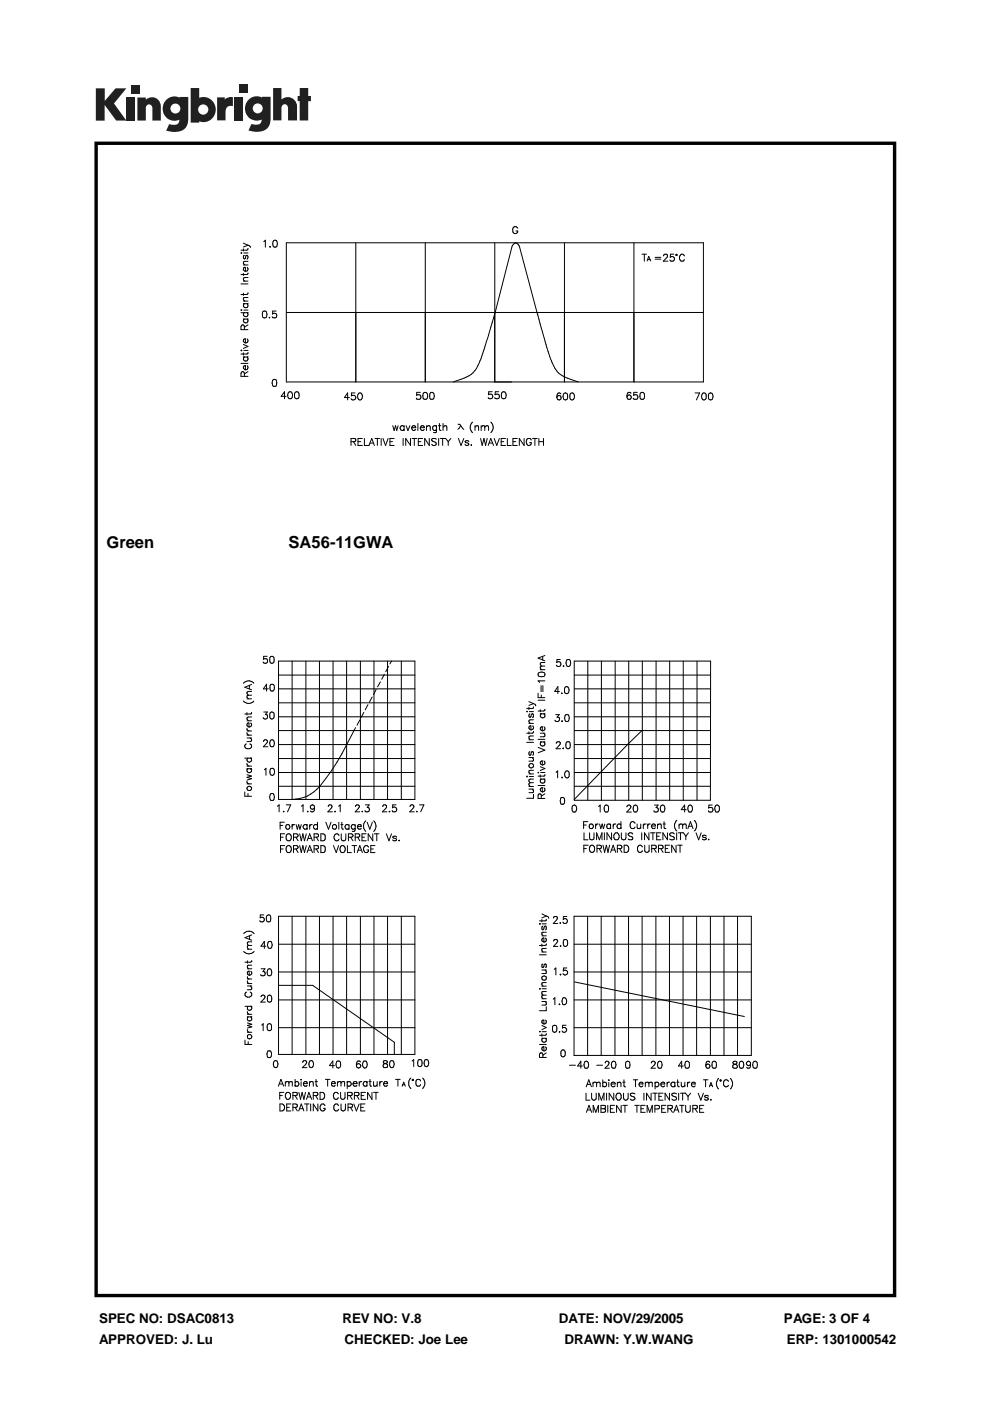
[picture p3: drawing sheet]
<svg xmlns="http://www.w3.org/2000/svg" width="210mm" height="297mm" viewBox="0 0 210 297" stroke-linecap="round" stroke-linejoin="round" font-family="sans-serif">
<defs><g id="words">
<g font-size="3.5">
<text x="22.6" y="116.1">Green</text>
<text x="61.2" y="116.1">SA56-11GWA</text>
</g>
<g font-size="2.8">
<text x="21" y="280.5">SPEC NO: DSAC0813</text>
<text x="72.6" y="280.5">REV NO: V.8</text>
<text x="118.5" y="280.5">DATE: NOV/29/2005</text>
<text x="166.2" y="280.5">PAGE: 3 OF 4</text>
<text x="21" y="285">APPROVED: J. Lu</text>
<text x="73" y="285">CHECKED: Joe Lee</text>
<text x="119.7" y="285">DRAWN: Y.W.WANG</text>
<text x="166.8" y="285">ERP: 1301000542</text>
</g>
</g></defs>
<path d="M20 30v245h170v-245zM20.7 30.7h168.6v243.6h-168.6z" fill="#010101"/>
<g fill="#231f20">
<path d="M20.3 18.7h1.9v2.7l2.3-2.7h2.3l-2.6 3.2 2.6 3.7h-2.2l-2.4-3.3v3.3h-1.9z"/>
<path d="M26.8 20.7h1.8v4.9h-1.8z"/>
<path d="M49.7 20.7h1.8v4.9h-1.8z"/>
<path d="M27.7 18h1.8v1.8h-1.8z"/>
<path d="M50.6 17.9h1.8v1.8h-1.8z"/>
<path d="M29.1 20.7h1.8v.4a1.9 1.9 0 0 1 2.2-.3 1.9 1.9 0 0 1 1 2v2.8h-1.8v-2.7a.7 .7 0 0 0-.7-.8 .7 .7 0 0 0-.7 .8v2.7h-1.8z"/>
<path d="M46 20.6h1.7v.5a2.02 2.02 0 0 1 1.7-.5v1.9h-.2a1.12 1.12 0 0 0-1.4 1.3v1.7h-1.8z"/>
<path d="M57.9 18.7h1.8v2.4a1.98 1.98 0 0 1 2.2-.3 1.98 1.98 0 0 1 1.1 2v2.7h-1.9v-2.6a.7 .7 0 0 0-.7-.8 .7 .7 0 0 0-.7 .8v2.6h-1.8z"/>
<path d="M63.5 18.7h1.8v1.6h.6v1.1h-.6v4.1h-1.8v-4.1h-.4v-1.1h.4z"/>
<path d="M40.4 18.7v7.3h1.8v-.3a2.63 2.63 0 0 0 3.5-2.5 2.63 2.63 0 0 0-3.5-2.5v-2zM42 23.2a1.1 1.1 0 0 1 2.2 0 1.1 1.1 0 0 1-2.2 0z"/>
<path d="M35.4 21a2.56 2.56 0 0 0-.6 3.3 2.56 2.56 0 0 0 3.2 1.1 1.09 1.09 0 0 1-1.5 1.1l-.6-.2-.7 1.4a5.3 5.3 0 0 0 3.7-.2 2.69 2.69 0 0 0 1-2.4v-4.5h-1.8v.1l-.8-.2a2.44 2.44 0 0 0-1.9 .5zM36.1 23a1.06 1.06 0 0 1 2.1 0 1.06 1.06 0 0 1-2.1 0z"/>
<path d="M52.9 21a2.56 2.56 0 0 0-.6 3.3 2.56 2.56 0 0 0 3.2 1 1.09 1.09 0 0 1-1.5 1.1l-.7-.1-.6 1.4a5.3 5.3 0 0 0 3.7-.3 2.69 2.69 0 0 0 1-2.3v-4.6h-1.9v.2l-.8-.3a2.44 2.44 0 0 0-1.8 .6zM53.6 23a1.06 1.06 0 0 1 2.1 0 1.06 1.06 0 0 1-2.1 0z"/>
</g>
<g fill="#fff">
<path d="M20 276.8h173v13.2h-173z"/>
<path d="M46.5 45.9h108.9v52.6h-108.9z"/>
</g>
<g fill="none" stroke="#000" stroke-width=".21">
<path d="M51.1 53.6h.2zM51.6 52.7v.5M51.6 58v.4M51.6 59.6h1M51.6 51.6l1 .4M51.6 56.2h1M51.7 53.6h.9M51.7 56.7h.3v.8a.44 .44 0 0 1-.4-.3 .44 .44 0 0 1 .1-.5zM51.8 54.1l-.2 .3 .1 .4h.3l.2-.6 .2-.1 .2 .3-.2 .5M52.4 56.7l.2 .2a.46 .46 0 0 1-.6 .6M52.6 52.7l-.3 .3h-1.2M52.6 57.9l-.3 .3h-1.2"/>
<path d="M52.6 55.4l-.9 .1-.1 .3 .3 .4M52.6 58.8l-.9 .1-.1 .4 .3 .3M52.6 52l-1 .4M52.6 52l.3 .1 .2 .4M55.9 51.2l.4-.3v1.5M57.2 52.3h.1zM58 51a.43 .43 0 0 1 .7 .2v1a.44 .44 0 0 1-.4 .2 .44 .44 0 0 1-.4-.2l-.1-.6zM60.7 51.5h88.4v29.5h-88.4zM75.4 51.5v29.5M90.2 51.5v29.5M104.9 51.5v29.5M109.8 48.4a.61 .61 0 0 0-.9-.3 .61 .61 0 0 0-.2 .9 .53 .53 0 0 0 .5 .6 .53 .53 0 0 0 .6-.6h-.4"/>
<path d="M119.7 51.5v29.5M134.4 51.5v29.5M136.1 53.9h1M136.6 53.9v1.5M137.2 55.3l.3-.9 .5 .9M137.3 55h.5M138.9 54.9h1.2M138.9 54.6h1.2M140.7 54.3l.3-.4 .5 .2v.4l-.9 .9h1M142.9 53.9h-.7l-.1 .7a.51 .51 0 0 1 .8 0 .51 .51 0 0 1-.1 .7 .51 .51 0 0 1-.8-.2M143.4 53.9l.2 .2-.2 .1-.1-.1zM145.1 54.3a.54 .54 0 0 0-.6-.4 .54 .54 0 0 0-.4 .6v.3a.55 .55 0 0 0 .4 .6 .55 .55 0 0 0 .6-.4"/>
<path d="M51.1 77h1.5M51.1 74.3h.2zM51.1 66.3h1.5M51.1 65.7h.2zM51.1 60.2h1.5M51.6 62.1v.6M51.6 74.8v.5M51.6 75.7h1M51.6 73l1 .4-1 .5M51.6 64.4h1M51.6 63.8h1M51.7 74.3h.9"/>
<path d="M51.7 65.7h.9M51.7 77.6l.3-.1v.9l-.4-.4zM51.7 71.9l.3-.1v.9l-.4-.4zM51.8 79.8l-.1-.8-.3-.2-.3 .4v.6h1.5M51.8 69.9l-.1-.9-.3-.1-.3 .4v.6h1.5M51.8 64.4a.48 .48 0 0 0 0 .7 .48 .48 0 0 0 .7 0 .48 .48 0 0 0-.1-.7M51.8 66.3a.48 .48 0 0 0 0 .7 .48 .48 0 0 0 .7 0 .48 .48 0 0 0-.1-.7M51.8 75.7a.48 .48 0 0 0 0 .7 .48 .48 0 0 0 .7 0 .48 .48 0 0 0-.1-.7M51.8 67.6l-.1 .2M52.4 77.5l.2 .5-.2 .3-.4 .1M52.4 67.6l.2 .3a.47 .47 0 0 1-.6 .6 .47 .47 0 0 1-.3-.7M52.4 71.8l.2 .5-.2 .3-.4 .1"/>
<path d="M52.6 78.8l-.8 .5M52.6 62.1l-.3 .3h-1.2M52.6 74.7l-.1 .3-.2 .1h-1.2M52.6 63.1h-.9l-.1 .4 .3 .3M52.6 68.9l-.8 .5M52.6 67.6h-1l.1 .2M55.8 66h.6l.1 .2 .1 .6-.2 .6h-.6l-.1-.3zM57.1 67.4h.1zM58.5 66h-.7v.6a.51 .51 0 0 1 .8 0 .51 .51 0 0 1-.2 .8 .51 .51 0 0 1-.7-.3M60.7 66.3h88.4M114 66.5l1.9 7.1a15.6 15.6 0 0 0 2.5 5.4l1.3 .9 2.9 1.1M114 66.8l-4-14.8a.69 .69 0 0 0-.7-.5 .69 .69 0 0 0-.6 .5l-3.7 14.3-2.3 7.7a14.1 14.1 0 0 1-2.4 5l-1.4 .9-2.8 1.1"/>
<path d="M57.9 80.5a.48 .48 0 0 1 .7 .2l.1 .4a.61 .61 0 0 1-.6 .8 .93 .93 0 0 1-.2-1.4zM60.7 84h-1.1l.7-.9v1.4M61.3 83.1a.43 .43 0 0 1 .6 .3v.9l-.1 .2h-.5a1.02 1.02 0 0 1 0-1.4zM62.7 83.1a.48 .48 0 0 1 .7 .3v.9l-.2 .2h-.5l-.3-.6 .1-.5zM74.1 84.3h-1.1l.7-1v1.5M74.4 93.6h.9l.1-.4-.1-.2h-.9v1.4M74.9 93.6l.5 .8M75.3 83.3h-.8v.6a.53 .53 0 0 1 .8 0 .53 .53 0 0 1-.1 .8 .53 .53 0 0 1-.8-.2M75.9 93.6h.6M76 83.4a.47 .47 0 0 1 .8 .2v.3a.66 .66 0 0 1-.6 .9 .93 .93 0 0 1-.2-1.4zM76.8 93h-.9v1.4h.9M77.3 93v1.4h.9l.6-1.4 .6 1.4"/>
<path d="M78.4 93.9h.8M79.5 93h1M80 93v1.4M80.8 93v1.4M81.2 93l.5 1.4 .6-1.4M82.7 93.6h.5M83.3 90.3l.3 1 .3-1 .2 1 .3-1M83.6 93h-.9v1.4h.9M85.5 93v1.4M85.7 90.5a.48 .48 0 0 0-.7-.1 .48 .48 0 0 0-.1 .6 .48 .48 0 0 0 .6 .2M85.7 90.3v1l-.2-.1M85.7 91l-.2 .2"/>
<path d="M86.1 90.3l.4 1 .4-1M87 93v1.4l-1-1.4v1.4M87.3 90.7l.3 .6 .5-.3M87.4 93h.9M87.4 90.5l.4-.2 .3 .4h-.8zM87.8 93v1.4M88.6 89.8v1.5M88.7 93.6h.5M89.1 83.2h-.7l-.1 .6a.53 .53 0 0 1 .8 0 .53 .53 0 0 1-.1 .8 .53 .53 0 0 1-.7-.2M89.1 90.7l.1 .3a.4 .4 0 0 0 .4 .3 .4 .4 0 0 0 .4-.3M89.2 90.5a.4 .4 0 0 1 .5-.2 .4 .4 0 0 1 .3 .4h-.9zM89.6 93h-.9v1.4h.9"/>
<path d="M89.9 83.3a.48 .48 0 0 1 .7 .2 .7 .7 0 0 1 .1 .8 .7 .7 0 0 1-.8 .3l-.2-.6v-.5zM90.4 90.6l.4-.3h.3l.1 1M90.4 90.3v1M91 93v1.4l-1-1.4v1.4M91.3 83.3a.47 .47 0 0 1 .7 .2 .7 .7 0 0 1 .1 .8 .7 .7 0 0 1-.8 .3l-.2-.6zM92.5 93.1l-.4-.1-.6 .1 .2 .4 .7 .4 .1 .3a.58 .58 0 0 1-1 0M92.5 90.5a.45 .45 0 0 0-.6-.1 .45 .45 0 0 0 0 .7 .45 .45 0 0 0 .6-.1M92.5 90.3v1.3l-.6 .1M93 90.3h.5M93 93v1.4M93.2 89.8v1.2l.3 .3M93.3 93h1.2l.5 .6"/>
<path d="M93.9 93v1.4M93.9 90.6l.4-.3h.4v1M93.9 89.8v1.5M95 93.6v.8M95.6 93l-.6 .6M97.1 90a.89 .89 0 0 1 .9 .8l.3 .3M97.2 93l.5 1.4 .6-1.4M97.7 90.3l-.6 .7M99.4 93.6l-.3-.2-.5 .2 .8 .6a.44 .44 0 0 1-.4 .3 .44 .44 0 0 1-.4-.3M99.9 94.4h.1zM100.2 89.5a1.48 1.48 0 0 0 0 2.2M100.7 90.6l.3-.3h.4l.1 1"/>
<path d="M100.7 90.3v1M101.9 93l.3 1.4 .4-1.4 .4 1.4 .3-1.4M102 90.6l.4-.3h.2l.2 .3M102 90.3v1M102.8 90.6l.3-.3h.4l.1 1M102.8 90.6v.7M103.5 94.4l.6-1.4 .5 1.4M103.7 93.9h.7M104.1 89.5a1.48 1.48 0 0 1 0 2.2M104.4 83.1h-.8l-.1 .6a.53 .53 0 0 1 .8 0 .53 .53 0 0 1 0 .7 .53 .53 0 0 1-.8-.1M104.8 93l.5 1.4 .6-1.4M105.7 83.1h-.7l-.1 .6a.53 .53 0 0 1 .8 0 .53 .53 0 0 1 0 .7 .53 .53 0 0 1-.8-.1"/>
<path d="M106.3 93.6h.5M106.5 83.1a.48 .48 0 0 1 .7 .3 .7 .7 0 0 1 .1 .8 .7 .7 0 0 1-.8 .3l-.2-.6v-.5zM107.2 93h-.9v1.4h.9M107.6 93v1.4h.8M108.8 93.6h.5M109.7 93h-.9v1.4h.9M111.1 93v1.4l-1-1.4v1.4M112.6 93.3a.55 .55 0 0 0-.6-.3 .55 .55 0 0 0-.4 .5v.4a.53 .53 0 0 0 .5 .6 .53 .53 0 0 0 .5-.6h-.3M112.9 93h1M113.4 93v1.4M114.3 93.6h.9M114.3 93v1.4"/>
<path d="M115.2 93v1.4M118.9 83.5l-.1-.1a.43 .43 0 0 0-.6 .2l-.1 .7M119.6 83.4a.48 .48 0 0 1 .7 .2l.1 .3a.62 .62 0 0 1-.6 .9 .9 .9 0 0 1-.2-1.4zM121 83.4a.47 .47 0 0 1 .7 .2l.1 .3a.67 .67 0 0 1-.6 .9 .98 .98 0 0 1-.2-1.4zM133.8 83.4a.41 .41 0 0 0-.7-.1l-.2 .9M135.1 83.2h-.7l-.1 .6a.54 .54 0 0 1 .8 0 .54 .54 0 0 1-.1 .8 .54 .54 0 0 1-.8-.2M135.9 83.3a.48 .48 0 0 1 .7 .2v.9l-.2 .2h-.5l-.2-.6v-.5zM147.4 83.3h.9l-.6 1.5M149 83.4a.48 .48 0 0 1 .7 .2v.3a.61 .61 0 0 1-.5 .9 .93 .93 0 0 1-.2-1.4zM150.4 83.4a.48 .48 0 0 1 .7 .2l.1 .3a.67 .67 0 0 1-.6 .9 .98 .98 0 0 1-.2-1.4z"/>
<circle cx="118.5" cy="84.3" r=".46"/>
<circle cx="133.4" cy="84.2" r=".47"/>
</g>
<path d="M46 137h119.9v102.8h-119.9z" fill="#fff"/>
<g fill="none" stroke="#000" stroke-width=".21">
<path d="M56.6 139.1h-.7l-.1 .7a.5 .5 0 0 1 .8-.1 .5 .5 0 0 1-.1 .8 .5 .5 0 0 1-.7-.2M57.4 139.2a.5 .5 0 0 1 .7 .2v.4a.61 .61 0 0 1-.5 .8 1.03 1.03 0 0 1-.2-1.4zM115.1 139.2v.7M115.5 139l-1.4 .5 1.4 .6M118.8 139.8h-.7l-.1 .7a.51 .51 0 0 1 .8 0 .51 .51 0 0 1-.1 .7 .51 .51 0 0 1-.8-.2M120.2 139.9l.4-.1a.8 .8 0 0 1 .4 .8 .8 .8 0 0 1-.6 .7 .97 .97 0 0 1-.2-1.4zM51.6 148.6a1.44 1.44 0 0 0 2.2 0M51.6 144.9a1.44 1.44 0 0 1 2.2 0M52.2 157.7a.52 .52 0 0 0-.3 .6 .52 .52 0 0 0 .6 .4 .6 .6 0 0 0 .7-.1 .6 .6 0 0 0-.1-.8l-.1-.1M52.4 151.1v.5M52.4 154.4l.1 .4 .3 .2M52.4 155.3l.1 .4 .3 .2"/>
<path d="M52.4 156.5h.9M52.4 155.9h.9M52.4 155h.9M52.4 152.8h.9M52.4 148.2h.9M52.5 153.3h.3v.8l-.4-.3zM52.7 147.4l-.3 .2v.2l.3 .4M52.7 147.4h.6M52.9 145.3v.7M53 156.5l.3 .3v.3l-.9 .1M53.1 153.3l.2 .5-.5 .3M53.3 151v.3l-1.4 .1"/>
<path d="M53.3 146.6l-.8 .1-.1 .3 .3 .4M53.3 152l-.8 .1-.1 .3 .3 .4M53.3 145.1l-1.4 .6 1.4 .6M55.9 157.2l.3-.4h.2l.3 .3-.2 .5-.7 .7h1M55.9 151h.8l-.4 .5a.48 .48 0 0 1 .3 .8 .48 .48 0 0 1-.8-.2M56.9 146h-1.1l.7-.9v1.4M57.4 151a.5 .5 0 0 1 .7 .2v.4a.61 .61 0 0 1-.5 .8 1.03 1.03 0 0 1-.2-1.4zM57.4 156.9a.43 .43 0 0 1 .7 .2l.1 .4a.67 .67 0 0 1-.6 .8 .93 .93 0 0 1-.2-1.4zM57.4 145.1h.6l.2 .6a.6 .6 0 0 1-.6 .8 .97 .97 0 0 1-.2-1.4zM59.1 140.2h28.9v29.3h-28.9zM59.1 157.9h28.9M59.1 154.9h28.9"/>
<path d="M59.1 152h28.9M59.1 149h28.9M59.1 146h28.9M59.1 143.1h28.9M61.9 140.2v29.3a8.2 8.2 0 0 0 7.1-4.4 58 58 0 0 0 6.4-10.8M64.9 140.2v29.3M67.7 140.2v29.3M70.6 140.2v29.3M73.5 140.2v29.3M76.3 152.7l-.6 1.1M76.4 140.2v29.3M77.1 151l-.5 1.1"/>
<path d="M78 149.4l-.6 1.1M78.9 147.8l-.6 1.1M79.3 140.2v29.3M79.8 146.2l-.6 1.1M80.6 144.6l-.5 1M81.5 143l-.6 1M82.2 140.2v29.3M82.4 141.3l-.6 1.1M83 140.2l-.3 .6M85.1 140.2v29.3M111.7 150.9h.1zM111.7 157.4h1.4"/>
<path d="M112.1 156.8h1M112.1 149.9v.6M112.1 155.2v.4M112.1 148.8l1 .4M112.1 153.4h1M112.2 154l.4-.1v.8l-.2-.1a.41 .41 0 0 1-.2-.6zM112.2 150.9h.9M112.4 159.4a.43 .43 0 0 0 0 .7h.1l.2-.7h.2l.2 .2-.2 .5M112.4 151.3l-.2 .1a.44 .44 0 0 0 .2 .7l.5-.8 .2 .3-.2 .5M112.9 153.9l.2 .5-.2 .2-.3 .1M113.1 155.1l-.2 .3h-1.2M113.1 156l-.9 .1-.1 .4 .3 .3"/>
<path d="M113.1 149.9l-.1 .3h-.1h-1.2M113.1 152.6l-.9 .1-.1 .3 .3 .4M113.1 149.2l-1 .4M113.1 149.2l.3 .1 .2 .3M114.1 147v.9h1.4M114.1 158.5l1.4 .5-1.4 .6M114.1 156.8h1.4M114.1 148.5h1.4M114.1 142.7l.6-.2a.61 .61 0 0 1 .8 .5v.3l-.6 .2a.61 .61 0 0 1-.8-.6zM114.6 150.5v.4M114.6 157.3h.9M114.6 155.4h.9"/>
<path d="M114.6 151.3h.9M114.6 142h.9M114.6 154.2l.4-.1v.8h-.2a.41 .41 0 0 1-.2-.7zM114.7 145.4v1.2M114.8 147.4v.5M114.8 151.3a.47 .47 0 0 0-.1 .7 .47 .47 0 0 0 .7 0 .47 .47 0 0 0-.1-.7M114.8 157.3a.47 .47 0 0 0-.1 .7 .47 .47 0 0 0 .7 0 .47 .47 0 0 0-.1-.7M114.9 141.2l-.3 .2v.4l.3 .2M114.9 141.2h.6M115.1 145.4v1.2M115.3 155.4l.2 .4v.4h-.9M115.3 154.1l.2 .3a.45 .45 0 0 1-.5 .5"/>
<path d="M115.5 144.4h-1.4l.3 .3M115.5 150.4v.3h-.2h-1.2M115.5 140.5h-.9v.4l.3 .3M117.8 151.5h.8l-.5 .6a.49 .49 0 0 1 .5 .4 .49 .49 0 0 1-.4 .5 .49 .49 0 0 1-.6-.3M117.9 157.6l.3-.3 .5 .1v.4l-.8 .9h1M118.6 146.6h-1l.7-1v1.5M119 147h.2zM119.1 152.9h.2zM119.4 158.6v.1zM119.5 141.1v.2zM119.8 145.7a.47 .47 0 0 1 .8 .2 .72 .72 0 0 1 .1 .7 .72 .72 0 0 1-.6 .5l-.4-.3v-.6zM119.9 151.6l.4-.1a.8 .8 0 0 1 .4 .8 .8 .8 0 0 1-.6 .7 .97 .97 0 0 1-.2-1.4z"/>
<path d="M120.2 157.3h.5l.2 .6a.61 .61 0 0 1-.5 .8 1.01 1.01 0 0 1-.2-1.4zM121.8 140.2h28.9l-.1 29.5h-28.8zM121.8 157.9h28.8M121.8 154.9h28.8M121.8 152h28.8M121.8 149h28.8M121.8 146h28.8M121.8 143.1h28.8M124.6 140.2v29.5M127.5 140.2v29.5M130.4 140.2v29.5M133.3 140.2v29.5"/>
<path d="M136.1 154.9l-14.3 14.6M136.2 140.2v29.5M139.1 140.2v29.5M142 140.2v29.5M144.9 140.2v29.5M147.8 140.2v29.5M51.9 167.9v.9h1.4M51.9 160.7h1.4M52.4 161.8l.1 .4 .3 .2M52.4 165.7a.45 .45 0 0 0 .4 .5M52.4 164.3l.9 .2-.9 .3 .9 .3-.9 .3M52.4 163h.9"/>
<path d="M52.4 162.4h.9M52.4 166.2h.9M52.6 160.7a.47 .47 0 0 0-.1 .7 .47 .47 0 0 0 .7 0 .47 .47 0 0 0-.1-.7M52.6 163a.47 .47 0 0 0-.1 .7 .47 .47 0 0 0 .7 0 .47 .47 0 0 0-.1-.7M52.6 168.2v.6M56 163.2l.4-.3v1.5M57.4 168.3a.43 .43 0 0 1 .7 .2l.1 .4a.63 .63 0 0 1-.6 .8 .92 .92 0 0 1-.2-1.4zM57.4 162.9a.48 .48 0 0 1 .7 .3l.1 .3a.67 .67 0 0 1-.5 .9 .97 .97 0 0 1-.3-1.5zM58.8 170.9l.4-.3v1.5M59.1 166.7h28.9M59.1 163.8h28.9M59.1 160.8h28.9"/>
<path d="M59.4 175h.5M59.5 177.5h.5M60.2 172v.1zM60.3 174.3h-.9v1.5M60.4 176.8h-.9v1.5M60.4 179.3h-.9v1.5M60.7 170.6h.9l-.6 1.5M60.9 176.9l.2-.1a.73 .73 0 0 1 .7 .8 .73 .73 0 0 1-.9 .6l-.2-.5v-.5zM60.9 179.4l.2-.1a.73 .73 0 0 1 .7 .8 .73 .73 0 0 1-.9 .6l-.2-.5v-.6zM62.1 174.9l-.2-.1v1M62.1 174.9l-.2 .4M62.2 177.5l.9-.1 .1-.2-.1-.3-.9-.1v1.5"/>
<path d="M62.5 174.8l-.4 .1M62.7 177.5l.5 .8M62.8 174.8l.2 1 .3-1 .3 1 .3-1M63.5 176.8l.4 1.5 .3-1.5 .4 1.5 .3-1.5M63.5 179.3l.4 1.5 .3-1.5 .4 1.5 .3-1.5M63.9 170.9l.4-.3v1.5M65 174.9l.1-.1v1M65 174.9a.48 .48 0 0 0-.7 .1 .48 .48 0 0 0 .2 .7 .48 .48 0 0 0 .6-.1M65 174.9l.1 .1M65.1 178.3l.6-1.5 .6 1.5M65.2 172v.1zM65.4 177.8h.6"/>
<path d="M65.7 174.8v1M66.2 174.8l-.3 .1-.2 .4M66.6 177.5l.8-.1 .1-.5-.9-.1v1.5M66.7 171.1a.69 .69 0 0 1-.6 1l-.2-.2M67.1 177.5l.4 .8M67.3 175a.48 .48 0 0 0-.7 0 .48 .48 0 0 0 0 .7 .48 .48 0 0 0 .7-.1M67.3 174.3v1.5M68 176.8a.78 .78 0 0 1 1 .5 .78 .78 0 0 1-.5 1h-.5zM68 179.3a.81 .81 0 0 1 1 .4 .81 .81 0 0 1-.3 1l-.7 .1zM69.1 174.3l.5 1.5 .6-1.5M69.6 171v-.2l.5-.2 .3 .5-.9 1h1M70.7 179.3l.6 1.5 .5-1.5"/>
<path d="M71 172v.1zM71.8 170.9l.3-.3v1.5M71.8 174.3v1.5M71.9 177.2l-.1-.2a.46 .46 0 0 0-.8 0 .72 .72 0 0 0-.1 .9 .72 .72 0 0 0 .8 .3l.2-.3M72.3 174.8h.4M72.3 176.8v1a.49 .49 0 0 0 .5 .5 .49 .49 0 0 0 .5-.5v-1M72.3 179.4l.2-.1a.73 .73 0 0 1 .7 .8 .73 .73 0 0 1-.9 .6l-.2-.5v-.4zM72.5 174.3v1.2l.3 .3M73.7 179.3v1.5h.8M73.9 177.5l.8-.1 .1-.2v-.3l-.9-.1v1.5M74 175a.47 .47 0 0 0-.6-.1 .47 .47 0 0 0-.2 .6 .47 .47 0 0 0 .6 .2M74 174.8v1l-.2-.1"/>
<path d="M74 175.6l-.2 .1M74.3 177.5l.5 .8M74.6 179.3h1M75.1 179.3v1.5M75.3 175a.48 .48 0 0 0-.7 0 .48 .48 0 0 0 0 .7 .48 .48 0 0 0 .7-.1M75.3 177.5l.9-.1 .1-.2-.1-.3-.9-.1v1.5M75.3 174.8l-.1 1.3-.5 .1M75.4 171a.43 .43 0 0 1 .4-.4 .43 .43 0 0 1 .4 .3l-.2 .5-.7 .7h.9M75.8 175.3l.1 .3a.4 .4 0 0 0 .3 .2 .4 .4 0 0 0 .4-.2M75.8 177.5l.5 .8M76 174.9h.5l.1 .4h-.8zM76.8 177.5h.5"/>
<path d="M76.8 172v.1zM77.5 170.6h.8l-.4 .6a.49 .49 0 0 1 .3 .8 .49 .49 0 0 1-.8-.2M77.6 174a1.57 1.57 0 0 0 0 2.3M77.6 176.8h-.8v1.5h.8M77.9 174.3l.5 1.5 .6-1.5M78.1 179.6a.55 .55 0 0 0-.6-.3 .55 .55 0 0 0-.4 .5 .71 .71 0 0 0 .7 1l.3-.4v-.2h-.3M79 176.8v1.5l-.9-1.5v1.5M79.2 174a1.48 1.48 0 0 1 0 2.3M79.4 176.8h.9M79.5 179.3h-.9v1.5h.9M79.9 176.8v1.5M81.2 171l.2-.4h.3l.2 .2 .1 .3-.9 1h.9"/>
<path d="M81.9 176.8l.6 1.5 .5-1.5M82.6 172v.1zM83.9 170.6h-.6l-.1 .7a.51 .51 0 0 1 .8 0 .51 .51 0 0 1-.1 .8 .51 .51 0 0 1-.8-.3M84.1 177.5l-.1-.2h-.6v.3l.5 .2 .2 .3-.3 .2-.4-.1-.1-.1M84.6 178.1v.2zM87 171v-.2l.5-.2 .3 .5-.9 1h.9M88.4 172l-.1 .1zM88.4 172.1h.1M88.9 170.6h1l-.7 1.5M111.8 164.5v.2zM112.1 167.3h1M112.1 166.8h1"/>
<path d="M112.1 164.1h1M112.1 160.6h1M112.2 164.6h.9M112.4 165.9l-.3 .3 .3 .6M112.4 165.9h.7M112.9 160.6l.2 .4-.1 .3-.9 .1M112.9 167.3a.5 .5 0 0 1 .1 .7l-.9 .1M113.1 165.2l-.9 .1-.1 .3 .3 .3M113.1 168.4v.8h-1.4M113.1 163.3l-.9 .1-.1 .3 .3 .4M114.1 166.5h1.4M114.1 163.7v.2z"/>
<path d="M114.6 161.6l.4-.3v.9l-.4-.2zM114.6 164.3v.5M114.6 165.2h.9M114.6 162.6l.9 .3-.9 .5M114.6 163.8h.9M114.6 167.2l.4-.2v.9l-.4-.4zM114.8 169.3l-.1-.9h-.5l-.1 .9h1.4M114.8 165.2a.47 .47 0 0 0-.1 .7 .47 .47 0 0 0 .7 0 .47 .47 0 0 0-.1-.7M115.3 167l.2 .3a.46 .46 0 0 1-.5 .6M115.3 161.3l.2 .3a.46 .46 0 0 1-.5 .6M115.5 168.3l-.7 .5M115.5 164.2v.3h-1.4"/>
<path d="M117.9 163.7l.3-.3v1.5M119 169.1a.52 .52 0 0 1 .7 .3v.9l-.2 .2h-.3a.78 .78 0 0 1-.3-1.1zM119.2 164.8v.1zM120 163.5a.43 .43 0 0 1 .6 .2l.1 .4a.61 .61 0 0 1-.6 .8 .89 .89 0 0 1-.1-1.4zM121.5 170.8a.43 .43 0 0 1 .7 .2l.1 .3a.67 .67 0 0 1-.6 .9 .93 .93 0 0 1-.2-1.4zM121.8 166.7h28.8M121.8 163.8h28.8M121.8 160.8h28.8M123.7 174.9h.6M123.8 179.9h.5M123.8 176.6v1.5h.9M124.6 174.2h-.9v1.5"/>
<path d="M124.7 179.2h-.9v1.5M125 176.6v1a.47 .47 0 0 0 .5 .5 .47 .47 0 0 0 .4-.5v-1M125.2 179.3a.74 .74 0 0 1 .9 .4 .74 .74 0 0 1-.3 .9 .69 .69 0 0 1-.9-.3 .69 .69 0 0 1 .2-.8zM126.3 174.7v1M126.5 178.1v-1.5l.6 1.5 .5-1.5v1.5M126.6 179.9h.8l.1-.5-.3-.2h-.6v1.5M126.8 174.7a.43 .43 0 0 0-.5 .4M126.9 171l.4-.3v1.5M127 179.9l.5 .8M127.1 174.7l.3 1 .3-1 .2 1 .3-1M127.8 179.2l.4 1.5 .4-1.5 .3 1.5 .3-1.5M128.1 176.6v1.5"/>
<path d="M128.3 170.8a.43 .43 0 0 1 .7 .2v.3a.61 .61 0 0 1-.5 .9 .97 .97 0 0 1-.2-1.4zM129.5 174.9a.45 .45 0 0 0-.7 0 .45 .45 0 0 0 0 .6 .45 .45 0 0 0 .7 0M129.5 174.7v1M129.7 176.6v1.5l-1-1.5v1.5M130 174.7v1M130.4 176.7a.74 .74 0 0 1 .9 .4 .74 .74 0 0 1-.3 .9 .73 .73 0 0 1-.9-.4 .73 .73 0 0 1 .3-.9zM130.6 174.7a.43 .43 0 0 0-.6 .4M130.9 179.9h.8l.2-.3-.1-.2-.3-.2h-.6v1.5M131.4 179.9l.5 .8M131.7 174.2v1.5M131.7 174.9a.47 .47 0 0 0-.7-.1 .47 .47 0 0 0 0 .7 .47 .47 0 0 0 .7 0M131.7 176.6v1l.3 .4 .2 .1 .4-.2 .1-1.3"/>
<path d="M132.3 179.2a.83 .83 0 0 1 .9 .4 .83 .83 0 0 1 0 .9l-.4 .2h-.5zM132.9 171.1l.3-.4 .5 .1 .1 .3-.9 1.1h1M134.2 176.8a.52 .52 0 0 0-.6-.3 .52 .52 0 0 0-.4 .5l1 .6-.2 .4-.5 .1-.3-.2M134.5 170.8a.43 .43 0 0 1 .6 .2l.1 .3a.67 .67 0 0 1-.5 .9 .93 .93 0 0 1-.2-1.4zM134.6 174.6a.52 .52 0 0 0-.6-.4 .52 .52 0 0 0-.4 .6v.3a.52 .52 0 0 0 .4 .6 .52 .52 0 0 0 .6-.4M135.1 174.7l.1 .9 .3 .1 .3-.3M135.8 174.7v1M136.1 176.6v1.5M136.2 179.6a.52 .52 0 0 0-.6-.4 .52 .52 0 0 0-.4 .6 .61 .61 0 0 0 .1 .8 .61 .61 0 0 0 .8-.1l.1-.2M136.4 174.7v1M136.7 179.2v1.3l.4 .2 .5-.2v-1.3M137 174.7a.45 .45 0 0 0-.6 .4"/>
<path d="M137.3 174.7v1M137.6 176.6v1.5l-.9-1.5v1.5M137.9 174.7l-.4 .1-.2 .3M137.9 176.6h1M138.1 175.1v.2a.43 .43 0 0 0 .4 .4 .43 .43 0 0 0 .4-.2M138.2 179.9h.8l.1-.5-.3-.2h-.6v1.5M138.3 174.8h.5l.1 .3h-.8zM138.4 176.6v1.5M138.6 179.9l.5 .8M138.8 170.7h.7l-.4 .5a.49 .49 0 0 1 .4 .8 .49 .49 0 0 1-.9-.1M139.2 177.3h.6M139.4 174.7v1"/>
<path d="M139.4 175l.3-.2h.4l.1 .9M139.6 179.9h.9v-.5l-.2-.2h-.7v1.5M140.1 179.9l.5 .8M140.1 176.6h-.9v1.5h.9M140.2 170.8a.43 .43 0 0 1 .7 .2l.1 .3a.67 .67 0 0 1-.6 .9 .93 .93 0 0 1-.2-1.4zM140.6 174.7h.5M140.8 174.2v1.2l.1 .2 .3 .1M141.1 179.9h.5M141.5 176.6v1.5l-1-1.5v1.5M142 179.2h-.9v1.5h.9M143 176.8a.52 .52 0 0 0-.6-.3 .52 .52 0 0 0-.4 .5l1 .6-.2 .4-.5 .1-.3-.2M143.3 179.2v1.5l-.9-1.5v1.5"/>
<path d="M143.5 176.6v1.5M143.5 173.9a1.48 1.48 0 0 0 0 2.3M143.7 179.2h1M143.8 176.6h1.1l.5 .7M144 175l.3-.3 .4 .1v.2M144 174.7v1M144.2 179.2v1.5M144.3 176.6v1.5M144.7 175v.7M144.7 175l.2-.2h.5l.1 .9M145.4 177.3v.8M145.5 171.7h-1.1l.8-1v1.5"/>
<path d="M145.8 175.7l.6-1.5 .5 1.5M146 176.6l-.6 .7M146 170.8a.43 .43 0 0 1 .7 .2l.1 .3a.67 .67 0 0 1-.5 .9 .93 .93 0 0 1-.3-1.4zM146 175.2h.7M147.2 173.9a1.48 1.48 0 0 1 0 2.3M147.6 176.6l.5 1.5 .6-1.5M149.7 177.3l-.3-.2-.5 .2 .3 .2 .4 .1v.4l-.4 .1-.3-.2M150.2 177.9v.2zM151 170.7h-.7l-.1 .6a.52 .52 0 0 1 .8 0 .52 .52 0 0 1 0 .8 .52 .52 0 0 1-.8-.2M151.8 170.8a.47 .47 0 0 1 .7 .2v.3a.61 .61 0 0 1-.5 .9 .93 .93 0 0 1-.2-1.4zM51.6 198a1.48 1.48 0 0 1 2.3 0M52.9 198.4v.7"/>
<path d="M53.4 199.7l-.9 .1v.3l.2 .3M53.4 198.2l-1.5 .6 1.5 .5M55.9 194h-.7v.6a.52 .52 0 0 1 .7 0 .52 .52 0 0 1-.1 .8 .52 .52 0 0 1-.7-.2M56.7 194.1a.43 .43 0 0 1 .7 .2v.3a.61 .61 0 0 1-.4 .9l-.3-.1-.2-.2v-.9zM56.9 199.6a.48 .48 0 0 1 .7 .3l.1 .3a.67 .67 0 0 1-.6 .9 .97 .97 0 0 1-.2-1.5zM59.1 194.3h28.9v29.3h-28.9zM59.5 180h.5M61.9 194.3v29.3M62.2 180l.9-.1 .1-.2-.1-.3-.9-.1v1.5M62.7 180l.5 .8M64.9 194.3v29.3M65.1 180.8l.6-1.5 .6 1.5"/>
<path d="M65.4 180.3h.6M66.6 180l.8-.1 .1-.5-.9-.1v1.5M67.1 180l.4 .8M67.7 194.3v29.3M70.6 194.3v29.3M73.5 194.3v29.3M75.7 180.8l.6-1.5 .5 1.5M75.9 180.3h.7M76.4 194.3v29.3M78.6 180h.6M79.3 194.3v29.3M82.2 194.3v29.3"/>
<path d="M85.1 194.3v29.3M114.4 195.9h.2zM114.9 194.9v.6M114.9 198.4h.9M114.9 193.8l.9 .4M114.9 199.1l.4-.2v.8a.44 .44 0 0 1-.4-.6zM114.9 195.9h.9M115.1 196.3l-.2 .1v.7h.3l.2-.7 .3-.1 .1 .4-.1 .4M115.7 198.9l.1 .3a.44 .44 0 0 1-.5 .5M115.8 197.7h-.9v.4l.2 .3M115.8 194.9v.3h-1.4M115.8 194.2l-.9 .4"/>
<path d="M115.8 194.2l.3 .1 .2 .4M117.3 194.6a.44 .44 0 0 1 .4-.3 .44 .44 0 0 1 .5 .3l-.2 .5-.7 .7h.9M117.4 199.5a.43 .43 0 0 1 .4-.3 .43 .43 0 0 1 .4 .3l-.2 .4-.7 .8h1M118.8 195.6v.2zM119.6 199.3a.48 .48 0 0 1 .7 .2l.1 .3a.61 .61 0 0 1-.6 .9 1.03 1.03 0 0 1-.2-1.4zM120.2 194.3h-.7l-.1 .6a.51 .51 0 0 1 .8 .1 .51 .51 0 0 1-.1 .7 .51 .51 0 0 1-.8-.2M121.7 194.3h37.6v29.5h-37.6zM124.6 194.3v29.5M127.5 194.3v29.5M129.5 180.7l.5-1.5 .6 1.5M129.6 180.2h.7M130.4 194.3v29.5"/>
<path d="M133.3 194.3v29.5M136.1 194.3v29.5M139.1 194.3v29.5M141.9 194.3v29.5M144.8 194.3v29.5M147.7 194.3v29.5M150.6 194.3v29.5M153.5 194.3v29.5M156.4 194.3v29.5M51.6 201.7a1.48 1.48 0 0 0 2.3 0M51.9 213.4h1.5M52.3 210.4a.55 .55 0 0 0-.4 .6 .55 .55 0 0 0 .6 .4 .6 .6 0 0 0 .8-.2 .6 .6 0 0 0-.3-.8"/>
<path d="M52.5 203.7v.5M52.5 207.1a.38 .38 0 0 0 .3 .5M52.5 207.9v.4l.3 .2M52.5 214.5a.45 .45 0 0 0 .3 .6M52.5 218.3v.3l.3 .3M52.5 218.9h.9M52.5 216.9l.9 .3-.9 .2 .9 .3-.9 .3M52.5 215.6h.9M52.5 215.1h.9M52.5 209h.9M52.5 208.5h.9M52.5 207.6h.9"/>
<path d="M52.5 201.3h.9M52.5 205.4h.9M52.5 206.1l.3-.2v.9a.45 .45 0 0 1-.3-.7zM52.6 213.4a.47 .47 0 0 0-.1 .7 .47 .47 0 0 0 .7 0 .47 .47 0 0 0 0-.7M52.6 215.6a.47 .47 0 0 0-.1 .7 .47 .47 0 0 0 .7 0 .47 .47 0 0 0 0-.7M52.7 200.4l-.2 .3 .2 .6M52.7 200.4h.7M53.1 209l.3 .4-.1 .4h-.8M53.2 205.9l.2 .5-.6 .4M53.4 203.7l-.3 .3h-1.2M53.4 204.6l-.9 .1v.4l.2 .3M55.3 211.3a.43 .43 0 0 1 .4-.3 .43 .43 0 0 1 .5 .3l-.1 .3-.8 .9h1"/>
<path d="M55.4 205.4h.8l-.4 .6a.49 .49 0 0 1 .3 .8 .49 .49 0 0 1-.8-.2M55.5 217.3l.3-.3v1.5M56.4 200.6h-1.1l.7-1v1.5M56.9 205.5a.43 .43 0 0 1 .6 .2l.1 .4a.61 .61 0 0 1-.5 .8 .92 .92 0 0 1-.2-1.4zM56.9 217.1a.43 .43 0 0 1 .6 .2v1a.47 .47 0 0 1-.4 .2 .47 .47 0 0 1-.4-.2v-1zM56.9 211.1a.47 .47 0 0 1 .7 .2v.9a.47 .47 0 0 1-.5 .3 .47 .47 0 0 1-.4-.3v-.6zM59.1 208.9h7.2l17.3 12.1v2.6M59.1 217.9h28.9M59.1 212h28.9M59.1 206.1h28.9M59.1 200.2h28.9M114.4 209.6h.2z"/>
<path d="M114.4 202.4h1.4M114.4 218.7h.2zM114.9 209.1h.9M114.9 200.2v.5M114.9 219.2v.5M114.9 205.7h.9M114.9 201.8h.9M114.9 211.8h.9M114.9 212.3h.9M114.9 217.4l.9 .4-.9 .5M114.9 216.4l.4-.1v.8a.44 .44 0 0 1-.4-.7zM114.9 209.6h.9"/>
<path d="M114.9 218.7h.9M115.1 204.4l-.2 .1v.6h.3l.2-.5 .3-.2 .1 .2-.1 .5M115.1 211h.7M115.1 211l-.2 .2 .2 .6M115.6 205.7l.2 .3v.4h-.9M115.6 212.3l.2 .2a.38 .38 0 0 1-.2 .6h-.7M115.7 216.3l.1 .2a.44 .44 0 0 1-.5 .6M115.8 200.1v.3h-.2h-1.2M115.8 201.1h-.9v.4l.2 .3M115.8 208.3l-.9 .1v.3l.2 .4M115.8 210.2l-.9 .1v.4l.2 .3M115.8 213.4v.9h-1.4"/>
<path d="M115.8 219.2v.2l-.2 .1h-1.2M117.3 217.4h.3a.8 .8 0 0 1 .5 .8 .8 .8 0 0 1-.6 .7 1.07 1.07 0 0 1-.2-1.5zM117.3 211.8l.3-.3v1.5M117.5 205.5l.4-.3v1.5M118.6 218.7v.2zM118.6 212.9v.1zM118.7 206.6h.2zM118.9 200.5v.2zM119.3 211.6a.47 .47 0 0 1 .8 .2 .69 .69 0 0 1 0 .9 .69 .69 0 0 1-.8 .2l-.1-.5zM120 217.4h-.7v.6a.52 .52 0 0 1 .7 0 .52 .52 0 0 1-.1 .8 .52 .52 0 0 1-.7-.2M120.2 205.2h-.7l-.1 .7a.52 .52 0 0 1 .8-.1 .52 .52 0 0 1 0 .8 .52 .52 0 0 1-.8-.2M121.7 217.9h37.6"/>
<path d="M121.7 212h37.6M121.7 206.1h37.6M121.7 200.2h37.6M121.8 208.2l36 7.3M51.9 220.5v.9h1.5M52.6 220.9v.5M56.8 222.8h.3a.81 .81 0 0 1 0 1.4h-.3l-.1-.2-.1-.6zM58.2 225a.43 .43 0 0 1 .6 .2l.1 .3a.67 .67 0 0 1-.5 .9 .93 .93 0 0 1-.2-1.4zM59 230.3l.6-1.4 .6 1.4M59.2 229.8h.7M59.3 232.3h.6M59.4 234.1h.4a.79 .79 0 0 1 .5 .7 .79 .79 0 0 1-.5 .7h-.4z"/>
<path d="M60.2 231.6h-.9v1.5M60.5 229.6l.3-.3 .4 .1 .1 .2M60.5 229.3v1M60.7 231.6a.7 .7 0 0 1 .9 .7 .7 .7 0 0 1-.9 .7l-.2-.5zM60.8 234.8h.5M61.3 229.6l.1-.2h.5l.1 .9M61.3 229.6v.7M61.7 234.1h-.9v1.4h.9M62.1 232.3l.8-.1 .1-.5-.9-.1v1.5M62.1 234.8l.8-.1 .1-.5-.3-.1h-.6v1.4M62.6 229.5a.45 .45 0 0 1 .6 0 .45 .45 0 0 1 0 .6 .45 .45 0 0 1-.6 0M62.6 228.9v1.4"/>
<path d="M62.6 232.3l.4 .8M62.6 234.8l.4 .7M63.3 235.5l.6-1.4 .5 1.4M63.4 231.6l.3 1.5 .4-1.5 .3 1.5 .4-1.5M63.5 235.1h.7M63.8 228.9h.1zM63.8 229.4v.9M64.2 225.3l.2-.4h.3l.3 .3-.2 .5-.7 .7h1M64.3 229.7v.2a.43 .43 0 0 0 .4 .4 .43 .43 0 0 0 .5-.2M64.4 229.5l.5-.2 .3 .4h-.9zM64.6 234.1h.9M65 233.1l.5-1.5 .6 1.5"/>
<path d="M65.1 234.1v1.4M65.2 232.6h.7M65.6 229.6l.2-.2h.5l.1 .9M65.6 229.3v1M65.7 225a.43 .43 0 0 1 .7 .2l.1 .3a.67 .67 0 0 1-.6 .9 .93 .93 0 0 1-.2-1.4zM65.9 234.1v1.4M66.4 232.3l.9-.1 .1-.3-.1-.3h-.9v1.5M66.8 229.3h.5M66.9 232.3l.5 .8M67 228.9v1.1l.1 .3h.3M67.4 234.1v1.4l-1-1.4v1.4M67.9 231.6h.5a.81 .81 0 0 1 .5 .7 .81 .81 0 0 1-.5 .8h-.5z"/>
<path d="M68.9 234.4a.55 .55 0 0 0-.6-.3 .55 .55 0 0 0-.4 .6 .6 .6 0 0 0 .2 .7 .6 .6 0 0 0 .7-.1l.1-.3h-.3M69 228.9h1M69.5 228.9v1.4M70.3 229.7v.2a.43 .43 0 0 0 .3 .4 .43 .43 0 0 0 .5-.2M70.4 229.4h.6l.1 .3h-.8zM70.9 225.9h-1.1l.8-.9v1.4M71.5 225h.3a.8 .8 0 0 1 .4 .7 .8 .8 0 0 1-.5 .7 .97 .97 0 0 1-.2-1.4zM71.5 229.6l.4-.3 .4 .1v.2M71.5 229.3v1M71.7 231.9a.52 .52 0 0 0-.6-.3 .52 .52 0 0 0-.4 .6v.3a.52 .52 0 0 0 .4 .6 .52 .52 0 0 0 .6-.4M71.8 234.4a.53 .53 0 0 0-.6-.3 .53 .53 0 0 0-.4 .6v.3a.52 .52 0 0 0 .4 .6 .52 .52 0 0 0 .6-.4M72.2 231.6l.1 1.2a.47 .47 0 0 0 .5 .3 .47 .47 0 0 0 .4-.4v-1.1"/>
<path d="M72.3 229.6l.2-.2h.5l.1 .9M72.3 229.6v.7M72.3 234.1v1a.47 .47 0 0 0 .5 .5 .47 .47 0 0 0 .4-.5v-1M73.6 229.5a.47 .47 0 0 1 .7 0 .47 .47 0 0 1 0 .7 .47 .47 0 0 1-.7-.1M73.6 229.3v1.5M73.7 232.3l.8-.1 .1-.5-.9-.1v1.5M73.8 234.8l.8-.1 .2-.3-.4-.3h-.6v1.4M74.2 232.3l.5 .8M74.3 234.8l.5 .7M74.8 229.7v.2a.45 .45 0 0 0 .4 .4 .45 .45 0 0 0 .5-.2M75 234.1l.6 1.4 .6-1.4M75.1 229.4h.5l.1 .3h-.9z"/>
<path d="M75.1 232.3l.9-.1 .1-.5-1-.1v1.5M75.6 232.3l.5 .8M76.2 229.3v1M76.4 225.2l-.1-.2a.48 .48 0 0 0-.7 .3v.6M76.5 234.8h.5M76.6 232.3h.5M76.7 229.3a.43 .43 0 0 0-.5 .4M77.1 225a.48 .48 0 0 1 .7 .3l.1 .3a.67 .67 0 0 1-.6 .8 .97 .97 0 0 1-.2-1.4zM77.4 234.1h-.9v1.4h.9M77.5 231.6h-.9v1.5h.9M77.8 229.5a.45 .45 0 0 0-.7 0 .45 .45 0 0 0 0 .6 .45 .45 0 0 0 .7 0M77.8 229.3v1"/>
<path d="M78.2 229.3h.5M78.4 228.9v1.1l.1 .3h.3M78.9 231.6v1.5l-1-1.5v1.5M79.2 229.3v1h.6l.2-.3M79.2 231.6h1M79.7 231.6v1.5M80 229.3v1M80.5 229.3v1M81.1 229.3a.43 .43 0 0 0-.6 .4M81.3 229.7v.2a.45 .45 0 0 0 .4 .4 .45 .45 0 0 0 .5-.2M81.3 225v.4l.4 .1a.43 .43 0 0 1 .5 .4 .43 .43 0 0 1-.4 .5l-.5-.1-.1-.2a.67 .67 0 0 1 .8-.7l.1-.3a.58 .58 0 0 0-.8-.1zM81.5 229.4h.5l.2 .3h-.9z"/>
<path d="M82.8 225a.43 .43 0 0 1 .7 .2l.1 .3a.67 .67 0 0 1-.6 .9 .93 .93 0 0 1-.2-1.4zM83.9 228.9h.9M84.4 228.9v1.4M85.3 230.3l.3-.9 .3 .9M85.4 230h.4M87.1 228.6a1.57 1.57 0 0 0 0 2.2M87.4 225l.3-.3v1.4M87.5 228.9h.1v.2l-.2-.1zM88.7 224.7h.4a.8 .8 0 0 1 .4 .7 .8 .8 0 0 1-.6 .7 1.07 1.07 0 0 1-.2-1.4zM89.2 229.2l-.2-.3h-.4a.73 .73 0 0 0-.5 .8 .73 .73 0 0 0 .9 .6l.2-.3M89.6 228.6a1.57 1.57 0 0 1 0 2.2M90.1 224.7a.48 .48 0 0 1 .7 .3l.1 .3a.67 .67 0 0 1-.6 .8 .97 .97 0 0 1-.2-1.4z"/>
<path d="M114.4 221.4h1.4M114.9 220.1h.9v.2M114.9 222.1l.4-.1v.8a.47 .47 0 0 1-.4-.7zM115.1 224.2l-.1-.8-.4-.1-.2 .3v.6h1.4M115.1 220.1a.47 .47 0 0 0-.1 .7 .47 .47 0 0 0 .6 .1 .47 .47 0 0 0 .2-.6M115.7 220.1l.1 .2M115.7 222l.1 .2a.44 .44 0 0 1-.5 .6M115.8 223.2l-.7 .5M119.1 222.7l.2-.1a.77 .77 0 0 1 .6 .7 .77 .77 0 0 1-.6 .8 .97 .97 0 0 1-.2-1.4zM120.7 225.8h1.3M123.5 226h-1l.6-1v1.5M124 225.1a.43 .43 0 0 1 .7 .2v.9l-.1 .2h-.6l-.2-.6z"/>
<path d="M124.2 231.8v1.5h.9M124.3 230.4l.5-1.5 .6 1.5M124.3 235.8l.6-1.4 .5 1.4M124.5 229.9h.7M124.5 235.3h.7M125.4 231.8l.1 1.2a.47 .47 0 0 0 .5 .3 .47 .47 0 0 0 .4-.5v-1M125.7 229.4v1M125.7 229.7l.4-.3 .3 .1 .1 .2M125.8 235.8v-1.4l.5 1.4 .6-1.4v1.4M126.5 229.7l.3-.3 .4 .1 .1 .9M126.5 229.7v.7M126.5 225.8h1.3"/>
<path d="M127 233.3v-1.5l.5 1.5 .6-1.5v1.5M127.4 235.1h.6M127.4 234.4h.9l.1 .4-.4 .3 .4 .2-.1 .5h-.9zM127.8 229.7a.45 .45 0 0 1 .7-.1 .45 .45 0 0 1 0 .7 .45 .45 0 0 1-.7-.1M127.8 228.9v1.5M128.3 225.4l.3-.4 .5 .2-.2 .6-.6 .7h.9M128.6 231.8v1.5M128.9 234.4v1.4M129.1 229.5v.9M129.1 228.9v.2zM129.4 235.1h.6M129.6 229.8v.4l.3 .2 .5-.2"/>
<path d="M129.6 229.7l.5-.3 .3 .4h-.8zM129.8 225.1a.43 .43 0 0 1 .7 .2v.9l-.1 .2h-.6l-.2-.6zM130.1 231.8v1.5l-.9-1.5v1.5M130.3 234.4h-.9v1.4h.9M130.8 231.9l.1-.1a.75 .75 0 0 1 .9 .5 .75 .75 0 0 1-.5 1 .77 .77 0 0 1-.7-.5 .77 .77 0 0 1 .2-.9zM130.9 229.7l.3-.3 .4 .1 .1 .9M130.9 229.4v1M131.7 234.4v1.4l-1-1.4v1.4M132 229.4h.5M132 234.4h1M132.2 231.8v1l.2 .4a.52 .52 0 0 0 .8-.4v-1M132.3 228.9v1.4l.3 .1"/>
<path d="M132.5 234.4v1.4M132.8 225.1a.48 .48 0 0 1 .7 .2v.9l-.2 .2h-.5l-.2-.6zM134.3 228.9h.9M134.6 234.4h1M134.6 231.9l-.4-.1-.6 .1 .2 .4 .7 .3 .1 .2a.52 .52 0 0 1-.4 .5 .52 .52 0 0 1-.6-.3M134.7 228.9v1.5M135 234.4v1.4M135.5 229.8l.1 .4 .2 .2 .5-.2M135.6 229.7l.5-.3 .2 .4h-.8zM135.9 235.1h.5M136.5 231.8v1.5M136.8 234.4h-.9v1.4h.9"/>
<path d="M136.8 229.7l.4-.3 .3 .1 .1 .2M136.8 229.4v1M137.2 235.8v-1.4l.6 1.4 .5-1.4v1.4M137.6 229.7l.2-.2h.5v.9M137.6 229.7v.7M138 231.8v1.5l-.9-1.5v1.5M138.1 225.4l.3-.4 .5 .2v.2l-.2 .4-.7 .7h1M138.4 231.8h1M138.9 235.1h.8l.1-.3-.1-.3-.8-.1v1.4M138.9 229.7a.45 .45 0 0 1 .7-.1 .45 .45 0 0 1 0 .7 .45 .45 0 0 1-.7-.1M138.9 229.4v1.5M138.9 231.8v1.5"/>
<path d="M139.6 225.1a.43 .43 0 0 1 .7 .2v.9l-.1 .2h-.6l-.2-.6zM139.7 232.5h.6M140.1 229.8l.1 .4 .3 .2 .4-.2M140.3 235.1h.5M140.3 229.5h.5l.1 .3h-.8zM140.6 231.8h-.9v1.5h.9M141.2 234.4h-.9v1.4h.9M141.4 229.4v1M141.6 235.1l.9-.1 .1-.2-.1-.4h-.9v1.4M141.9 231.8v1.5l-.9-1.5v1.5M142 229.4l-.4 .1-.2 .3M142.1 235.1l.5 .7"/>
<path d="M142.8 235.8l.6-1.4 .5 1.4M143 229.5a.48 .48 0 0 0-.7 .1 .48 .48 0 0 0 .1 .7 .48 .48 0 0 0 .7-.1M143 229.5l.1-.1v1M143 229.5l.1 .2M143 235.3h.8M143.4 231.9l-.3-.1-.6 .1 .1 .4 .7 .3 .1 .4a.57 .57 0 0 1-.9 0M143.5 229.4h.5M143.7 228.9v1.2l.3 .3M143.9 231.8v1.5M144.1 234.4h.9M144.3 231.8h1l.6 .7M144.4 229.4l.1 .9 .4 .1 .3-.3"/>
<path d="M144.6 234.4v1.4M144.7 231.8v1.5M144.9 226h-1.1l.7-1v1.5M145.2 229.4v1M145.4 234.4v1l.4 .4 .5-.2v-1.2M145.4 225.1a.48 .48 0 0 1 .7 .2v.9l-.1 .2h-.6l-.2-.6zM145.8 229.4v1M145.9 232.5v.8M146.3 229.4a.43 .43 0 0 0-.5 .4M146.4 231.8l-.5 .7M146.6 229.8v.4l.3 .2 .5-.2M146.6 229.7l.6-.3 .2 .4h-.8z"/>
<path d="M146.9 235.1l.8-.1 .2-.2-.2-.4h-.8v1.4M147.4 235.1l.5 .7M148 231.8l.6 1.5 .5-1.5M148.3 235.1h.6M149.1 228.9h1M149.2 234.4h-.9v1.4h.9M149.6 228.9v1.5M150.2 232.5a.43 .43 0 0 0-.8 0l.7 .3v.4a.45 .45 0 0 1-.7-.2M150.4 230.4l.3-.9 .4 .9M150.5 225.3l-.1-.2a.43 .43 0 0 0-.7 .2l-.1 .7M150.5 230.1h.5M150.6 233.2h.2z"/>
<path d="M151.2 225.1a.43 .43 0 0 1 .6 .2v.9l-.1 .2h-.5l-.2-.6v-.5zM152.4 228.6a1.57 1.57 0 0 0 0 2.3M152.7 229h.2v.2h-.2zM154.4 229.3a.52 .52 0 0 0-.6-.4 .52 .52 0 0 0-.4 .6 .61 .61 0 0 0 .2 .8 .61 .61 0 0 0 .8-.1v-.1M154.9 228.6a1.57 1.57 0 0 1 0 2.3M155.5 225.1v.4l.4 .2a.4 .4 0 0 1 .4 .3 .4 .4 0 0 1-.3 .5l-.5-.1-.1-.2a.67 .67 0 0 1 .8-.7v-.4zM156.9 225.1a.43 .43 0 0 1 .7 .2v.9l-.1 .2h-.6l-.2-.6zM159.1 225.5a.68 .68 0 0 1-.4 1l-.3-.1-.1-.1M159.9 225.1l.1-.1a.83 .83 0 0 1 .6 .7 .83 .83 0 0 1-.4 .8l-.3-.1a1.02 1.02 0 0 1 0-1.3z"/>
<circle cx="52.8" cy="167.2" r=".48"/>
<circle cx="61" cy="175.3" r=".48"/>
<circle cx="66.2" cy="171.1" r=".45"/>
<circle cx="70.9" cy="175.3" r=".47"/>
<circle cx="112.6" cy="162.3" r=".48"/>
<circle cx="125.3" cy="175.2" r=".5"/>
<circle cx="52.9" cy="219.8" r=".48"/>
<circle cx="115.4" cy="207.3" r=".48"/>
<circle cx="76" cy="226" r=".45"/>
<circle cx="150.1" cy="226.1" r=".45"/>
<circle cx="158.7" cy="225.5" r=".45"/>
</g>
<use href="#words"/>
</svg>
